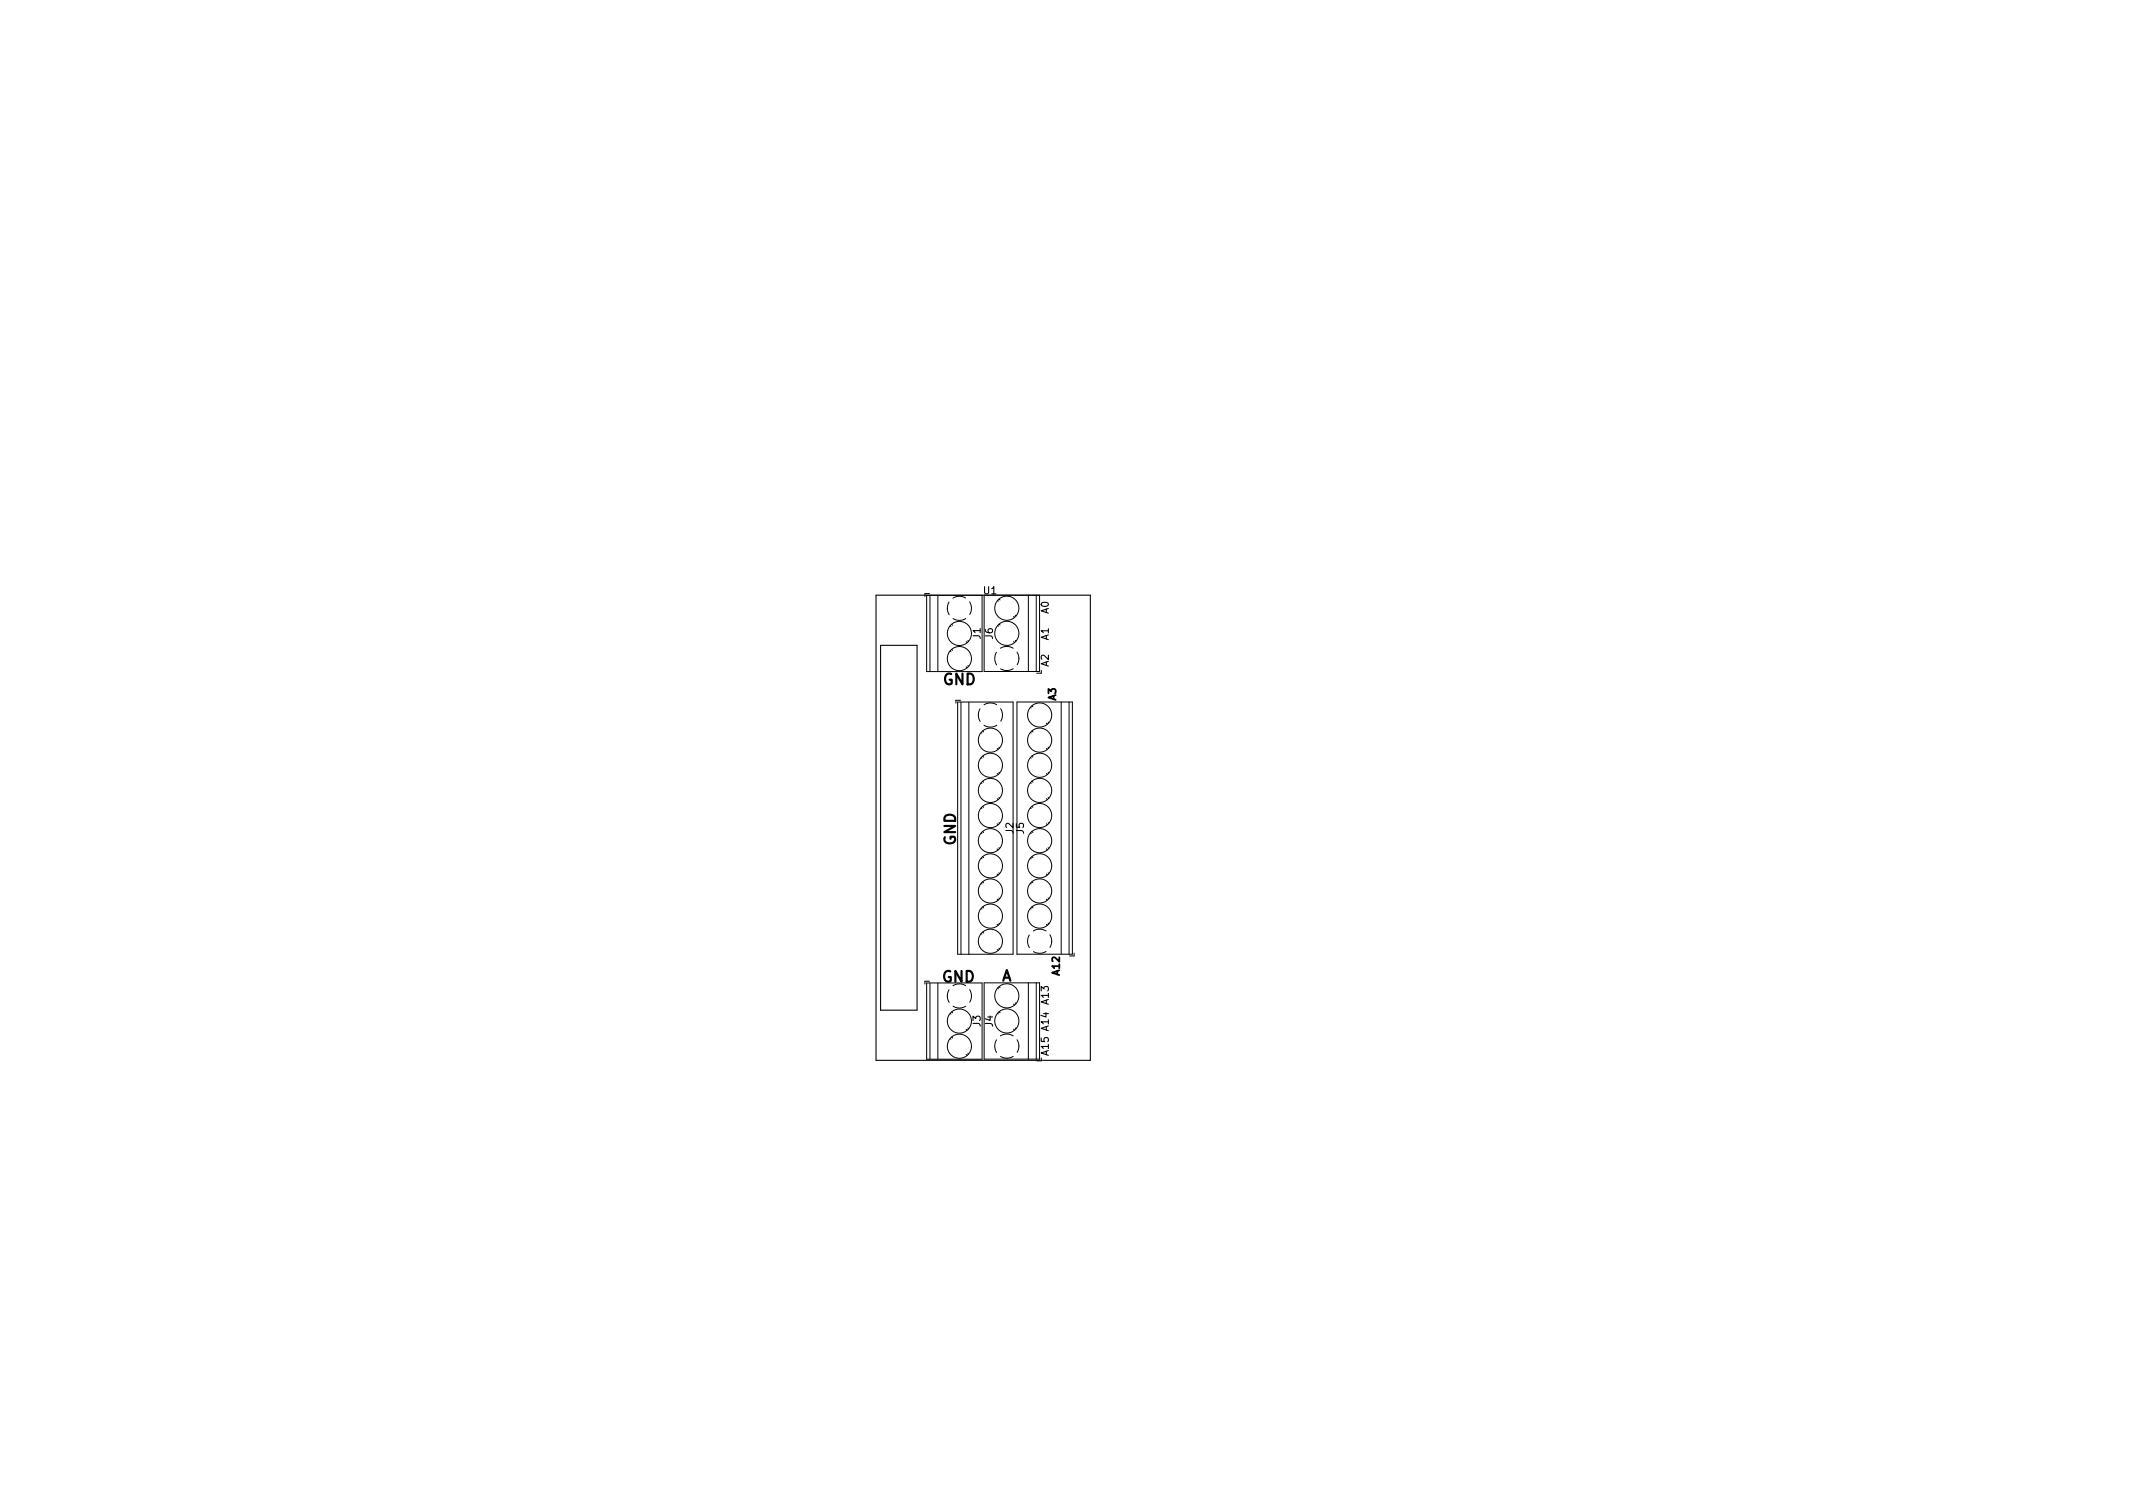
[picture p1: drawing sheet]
<svg xmlns="http://www.w3.org/2000/svg" width="297mm" height="210mm" viewBox="0 0 297 210" stroke-linecap="round" stroke-linejoin="round" font-family="sans-serif">
<defs><g id="words">
<g font-size="2.1">
<text x="131.3" y="95.4">GND</text>
<text x="133.1" y="117.8" transform="rotate(-90 133.1 117.8)">GND</text>
<text x="131.2" y="136.8">GND</text>
<text x="139.5" y="136.6">A</text>
</g>
<g font-size="1.4">
<text x="137" y="82.7">U1</text>
<text x="136.5" y="89" transform="rotate(-90 136.5 89)">J1</text>
<text x="138.3" y="89" transform="rotate(-90 138.3 89)">J6</text>
<text x="146" y="89.1" transform="rotate(-90 146 89.1)">A1</text>
<text x="146" y="85.5" transform="rotate(-90 146 85.5)">A0</text>
<text x="146" y="92.8" transform="rotate(-90 146 92.8)">A2</text>
<text x="147.1" y="97.5" transform="rotate(-90 147.1 97.5)">A3</text>
<text x="141.1" y="116.1" transform="rotate(-90 141.1 116.1)">J2</text>
<text x="142.6" y="116.1" transform="rotate(-90 142.6 116.1)">J5</text>
<text x="147.6" y="135.8" transform="rotate(-90 147.6 135.8)">A12</text>
<text x="136.5" y="142.9" transform="rotate(-90 136.5 142.9)">J3</text>
<text x="138.3" y="143" transform="rotate(-90 138.3 143)">J4</text>
<text x="146" y="139.8" transform="rotate(-90 146 139.8)">A13</text>
<text x="146" y="146.9" transform="rotate(-90 146 146.9)">A15 A14</text>
</g>
</g></defs>
<path d="M122 82.9h29.8v64.7h-29.8zM122.6 89.9h5.1v50.8h-5.1z" fill="none" stroke="#000" stroke-width=".15"/>
<g fill="none" stroke="#000" stroke-width=".14">
<path d="M129 82.9h7.8v10.6h-7.8zM129.4 82.7h-.6v.4M129.5 82.9v10.6M130.6 82.9v10.6M131.9 84.7l.3 .9M132.2 83.8l-.3 .9M132.3 90.6l.1 .1M132.3 87.1l.1 .1M132.5 90.4l.2 .2M132.5 86.9l.2 .2M132.7 86.1l.8 .3 .5-.1 .5-.2M133.4 97.8h7.7v35.1h-7.7z"/>
<path d="M133.8 97.5h-.7v.4M133.8 97.8v35.1M134.5 83.3l-.9-.3-.9 .3M134.5 92.8l.2 .2M134.5 89.3l.2 .2M134.8 92.7l.1 .1M134.8 89.2l.1 .1M134.9 97.8v35.1M135 83.8l.3 .9-.3 .9M136.2 99.6l.3 .9M136.5 98.7l-.3 .9M137 82.9h7.8v10.6h-7.8z"/>
<path d="M138.8 90.8l-.3 .9 .3 .9M138.8 98.1l-.8-.2-1 .2M138.9 87.1l.1 .1M138.9 83.6l.1 .1M139.1 86.9l.2 .1M139.1 83.4l.2 .1M139.3 90.3l.5-.2 .5-.1 .8 .3M139.3 98.7l.3 .9-.2 .8M141.1 93.1l-.9 .3-.9-.3M141.1 89.3l.2 .2M141.1 85.8l.2 .2M141.4 89.2l.1 .1"/>
<path d="M141.4 85.7l.1 .1M141.6 97.7h7.7v35.2h-7.7zM141.6 90.8l.3 .9M141.9 91.7l-.3 .9M143.2 82.9v10.6M143.5 98.5l.1 .1M143.7 98.3l.1 .1M144.3 82.9v10.6M145 93.3v.4h-.6M147.8 97.7v35.2M148.9 97.7v35.2M136.6 102l.1 .1"/>
<path d="M136.6 105.5l.1 .1M136.6 109l.1 .1M136.6 112.5l.1 .1M136.6 116l.1 .1M136.6 119.5l.1 .1M136.9 101.8l.1 .1M136.9 105.3l.1 .1M136.9 108.8l.1 .1M136.9 112.3l.1 .1M136.9 115.8l.1 .1M136.9 119.3l.1 .1M137 101l.9 .2h.4l.5-.2"/>
<path d="M138.9 104.2l.1 .1M138.9 107.7l.1 .1M138.9 111.2l.1 .1M138.9 114.7l.1 .1M138.9 118.2l.1 .1M139.1 104l.1 .1M139.1 107.5l.1 .1M139.1 111l.1 .1M139.1 114.5l.1 .1M139.1 118l.1 .1M143.5 119.5l.1 .1M143.5 116l.1 .1"/>
<path d="M143.5 112.5l.1 .1M143.5 109l.1 .1M143.5 105.5l.1 .1M143.5 102l.1 .1M143.7 119.3l.1 .1M143.7 115.8l.1 .1M143.7 112.3l.1 .1M143.7 108.8l.1 .1M143.7 105.3l.1 .1M143.7 101.8l.1 .1M145.7 118.2l.1 .1M145.7 114.7l.1 .1"/>
<path d="M145.7 111.2l.1 .1M145.7 107.7l.1 .1M145.7 104.2l.1 .1M145.7 100.7l.1 .1M146 118l.1 .1M146 114.5l.1 .1M146 111l.1 .1M146 107.5l.1 .1M146 104l.1 .1M146 100.5l.1 .1M129 136.9h7.8v10.6h-7.8zM129.4 136.6h-.6v.4"/>
<path d="M129.5 136.9v10.6M130.6 136.9v10.6M131.9 138.7l.3 .9M132.2 137.8l-.3 .9M135 137.8l.3 .9-.3 .8M136.6 123l.1 .1M136.6 126.5l.1 .1M136.6 130l.1 .1M136.9 122.8l.1 .1M136.9 126.3l.1 .1M136.9 129.8l.1 .1M137 136.9h7.8v10.6h-7.8z"/>
<path d="M138.9 121.7l.1 .1M138.9 125.2l.1 .1M138.9 128.7l.1 .1M138.9 132.2l.1 .1M138.9 137.6l.1 .1M139.1 121.5l.1 .1M139.1 125l.1 .1M139.1 128.5l.1 .1M139.1 132l.1 .1M139.1 137.4l.2 .1M141.1 139.8l.2 .1M141.4 139.6l.1 .1"/>
<path d="M143.2 136.9v10.6M143.3 130.2l-.2 .8 .3 .9M143.5 126.5l.1 .1M143.5 123l.1 .1M143.7 126.3l.1 .1M143.7 122.8l.1 .1M143.9 129.6l.5-.2h.4l.9 .2M144.3 136.9v10.6M145.7 132.5l-.9 .2-.9-.2M145.7 128.7l.1 .1M145.7 125.2l.1 .1M145.7 121.7l.1 .1"/>
<path d="M146 128.5l.1 .1M146 125l.1 .1M146 121.5l.1 .1M146.2 130.2l.3 .9-.3 .8M149.6 132.7v.4h-.7M132.3 141.1l.1 .1M132.3 144.6l.1 .1M132.5 140.9l.2 .1M132.5 144.4l.2 .1M132.7 140.1l.8 .3 .5-.1 .5-.2M134.5 143.3l.2 .2M134.5 146.8l.2 .2"/>
<path d="M134.8 143.2h.1M134.8 146.7h.1M138.8 144.8l-.3 .8 .3 1M138.9 141.1l.1 .1M139.1 140.9l.2 .1M139.3 144.2l.5-.2h.5l.8 .2M141.1 147.1l-.9 .2-.9-.2M141.1 143.3l.2 .1M141.4 143.1l.1 .1M141.6 144.8l.3 .9M141.9 145.6l-.3 .9M145 147.3v.4h-.6"/>
<circle cx="133.6" cy="91.7" r="1.68"/>
<circle cx="133.6" cy="88.2" r="1.68"/>
<circle cx="140.2" cy="84.7" r="1.68"/>
<circle cx="140.2" cy="88.2" r="1.68"/>
<circle cx="144.8" cy="99.6" r="1.68"/>
<circle cx="137.9" cy="113.6" r="1.68"/>
<circle cx="137.9" cy="106.6" r="1.68"/>
<circle cx="137.9" cy="117.1" r="1.68"/>
<circle cx="137.9" cy="103.1" r="1.68"/>
<circle cx="137.9" cy="110.1" r="1.68"/>
<circle cx="144.8" cy="110.1" r="1.68"/>
<circle cx="144.8" cy="106.6" r="1.68"/>
<circle cx="144.8" cy="117.1" r="1.68"/>
<circle cx="144.8" cy="103.1" r="1.68"/>
<circle cx="144.8" cy="113.6" r="1.68"/>
<circle cx="137.9" cy="120.6" r="1.68"/>
<circle cx="137.9" cy="127.6" r="1.68"/>
<circle cx="137.9" cy="131.1" r="1.68"/>
<circle cx="137.9" cy="124.1" r="1.68"/>
<circle cx="140.2" cy="138.7" r="1.68"/>
<circle cx="144.8" cy="124.1" r="1.68"/>
<circle cx="144.8" cy="127.6" r="1.68"/>
<circle cx="144.8" cy="120.6" r="1.68"/>
<circle cx="133.6" cy="145.7" r="1.68"/>
<circle cx="133.6" cy="142.2" r="1.68"/>
<circle cx="140.2" cy="142.2" r="1.68"/>
</g>
<use href="#words"/>
</svg>
